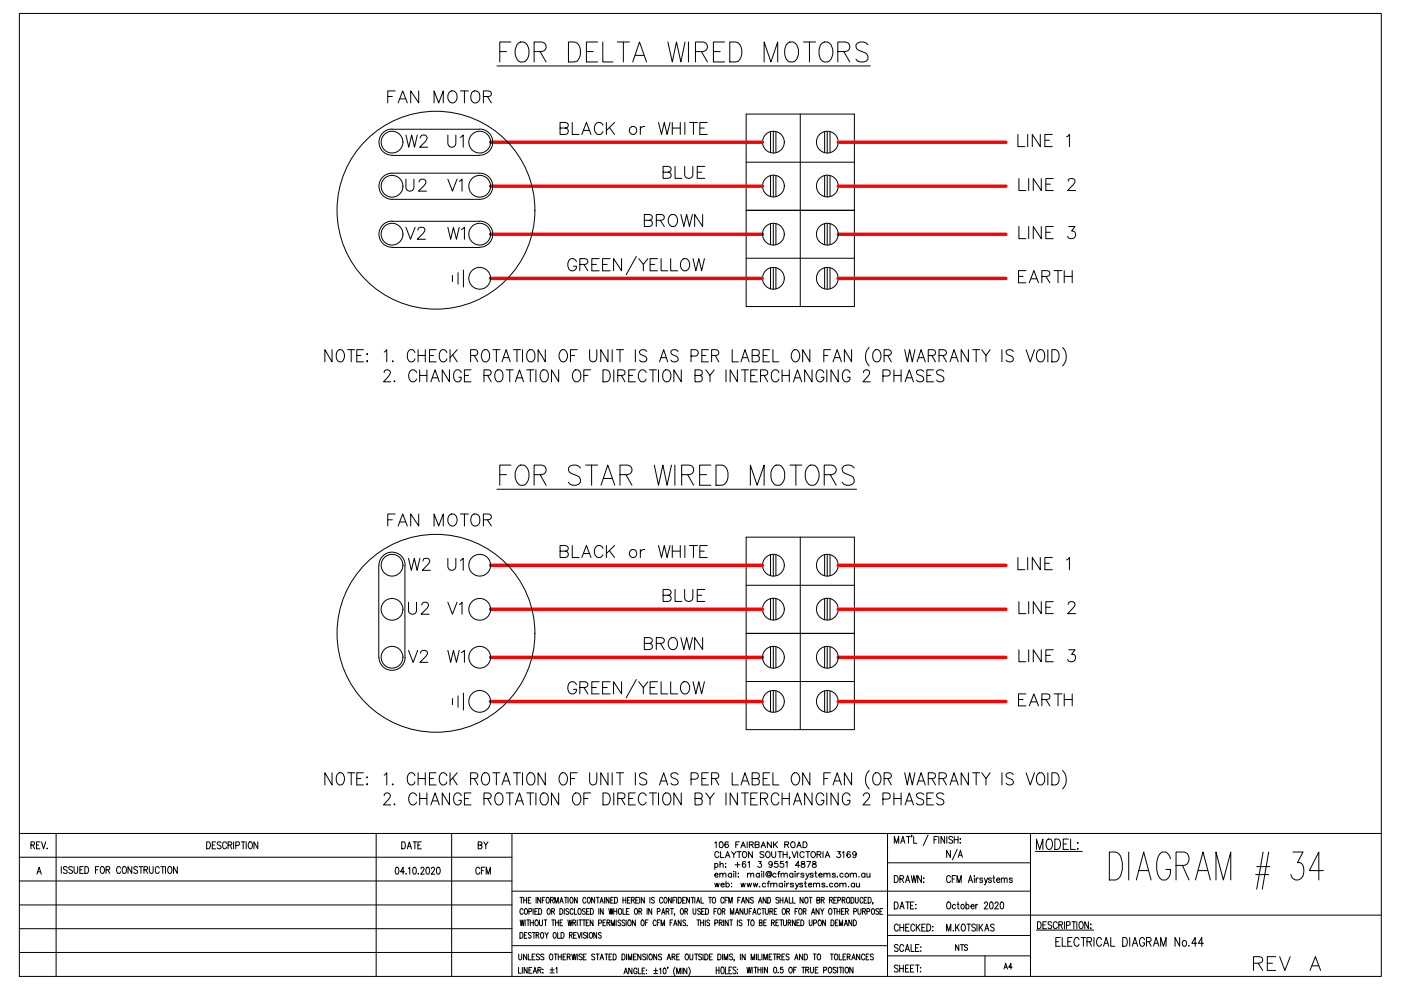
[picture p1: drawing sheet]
<svg xmlns="http://www.w3.org/2000/svg" width="297mm" height="210mm" viewBox="0 0 297 210" stroke-linecap="round" stroke-linejoin="round" font-family="sans-serif">
<defs><g id="words">
<text font-size="8.8" x="104.1" y="15.2">%%uFOR DELTA WIRED MOTORS</text>
<text font-size="6.6" x="264.6" y="207.1">REV</text>
<g font-size="6.2">
<text x="139.3" y="39.2">BLUE</text>
<text x="135.5" y="49.4">BROWN</text>
<text x="81.1" y="112.9">FAN MOTOR</text>
<text x="117.5" y="119.6">BLACK or WHITE</text>
<text x="85.4" y="131.6">U2</text>
<text x="93.8" y="131.6">V1</text>
<text x="85.4" y="141.8">V2</text>
<text x="93.8" y="141.8">W1</text>
</g>
<g font-size="5.7">
<text x="81.1" y="22.9">FAN MOTOR</text>
<text x="117.5" y="29.6">BLACK or WHITE</text>
<text x="84.7" y="32.5">W2</text>
<text x="93.8" y="32.5">U1</text>
<text x="84.7" y="41.6">U2</text>
<text x="93.8" y="41.6">V1</text>
<text x="214.8" y="41.6">LINE 2</text>
<text x="84.7" y="51.9">V2</text>
<text x="93.8" y="51.9">W1</text>
<text x="214.8" y="51.9">LINE 3</text>
<text x="214.8" y="61">EARTH</text>
<text x="80.1" y="82.2">2. CHANGE ROTATION OF DIRECTION BY INTERCHANGING 2 PHASES</text>
<text x="85.4" y="122.1">W2</text>
<text x="93.8" y="122.1">U1</text>
<text x="214.5" y="122.1">LINE 1</text>
<text x="139.3" y="128.8">BLUE</text>
<text x="214.8" y="131.2">LINE 2</text>
<text x="135.5" y="139">BROWN</text>
<text x="214.8" y="141.5">LINE 3</text>
<text x="214.8" y="151">EARTH</text>
<text x="80.1" y="171.8">2. CHANGE ROTATION OF DIRECTION BY INTERCHANGING 2 PHASES</text>
</g>
<text font-size="4.9" x="100.2" y="181.3">BY</text>
<text font-size="4.4" x="99.5" y="186.6">CFM</text>
<text font-size="4" x="211.7" y="206.7">A4</text>
</g></defs>
<g fill="none" stroke="#000" stroke-width=".21">
<path d="M105.4 14h79.1M83.1 32.9h18.6M83.1 27.4h18.6M83.1 27.4a2.77 2.77 0 0 0-2.8 2.7 2.77 2.77 0 0 0 2.8 2.8M101.7 36.7h-18.6a2.77 2.77 0 0 0-2.8 2.8 2.77 2.77 0 0 0 2.8 2.8h18.6M101.7 27.4a2.77 2.77 0 0 1 2.8 2.7 2.77 2.77 0 0 1-2.8 2.8M101.7 36.7a2.77 2.77 0 0 1 2.8 2.8 2.77 2.77 0 0 1-2.8 2.8M158.2 24.2h22.9v40.8h-22.9zM158.2 34.4h22.9M163.4 27.9v4.5M163.4 37.3v4.4M164 27.9v4.5"/>
<path d="M164 37.2v4.6M164.5 27.9v4.5M164.5 37.3v4.4M169.7 24.2v40.8M174.8 27.9v4.5M174.8 37.3v4.4M175.4 27.9v4.5M175.4 37.2v4.6M176 27.9v4.5M176 37.3v4.4M215.8 28.5v2.6h1.5M217.9 28.5v2.6"/>
<path d="M220.6 28.5v2.6l-1.7-2.6v2.6M221.5 29.7h1M223.1 28.5h-1.6v2.6h1.6M226.1 29l.6-.5v2.6M83.1 52.5h18.6M83.1 46.9h18.6M83.1 46.9a2.77 2.77 0 0 0-2.8 2.7 2.77 2.77 0 0 0 2.8 2.8M95.9 58.4v1.3M97.1 57.8v2.5M98.3 57.2v3.6M101.7 46.9a2.77 2.77 0 0 1 2.8 2.7 2.77 2.77 0 0 1-2.8 2.8M122.2 55.5a.93 .93 0 0 0-1-.7 .93 .93 0 0 0-.8 1 1.11 1.11 0 0 0 .2 1.2 1.11 1.11 0 0 0 1.2 .3l.4-.5v-.4h-.6"/>
<path d="M122.9 56.1h1.1a.61 .61 0 0 0 .5-1l-.5-.3h-1.1v2.6M123.8 56.1l.8 1.3M125.5 56.1h.9M127 54.8h-1.5v2.6h1.5M127.8 56.1h.9M129.4 54.8h-1.6v2.6h1.6M131.8 54.8v2.6l-1.7-2.6v2.6M134.9 54.4l-2.1 3.9M135.4 54.8l1 1.3 1-1.3M136.4 56.1v1.3M137.8 56.1h1M139.4 54.8h-1.6v2.6h1.6"/>
<path d="M140.2 54.8v2.6h1.4M142.2 54.8v2.6h1.5M144.5 55.2l.5-.4a1.33 1.33 0 0 1 1.2 .8 1.33 1.33 0 0 1-.2 1.4l-.5 .4a1.33 1.33 0 0 1-1.2-.8 1.33 1.33 0 0 1 .2-1.4zM146.9 54.8l.6 2.6 .7-2.6 .6 2.6 .6-2.6M158.2 44.6h22.9M158.2 54.8h22.9M163.4 47.4v4.5M163.4 56.8v4.4M164 47.4v4.6M164 56.7v4.6M164.5 47.4v4.5M164.5 56.8v4.4"/>
<path d="M174.8 47.4v4.5M174.8 56.8v4.4M175.4 47.4v4.6M175.4 56.7v4.6M176 47.4v4.5M176 56.8v4.4M70.4 74.1v2.6l-1.5-2.6v2.6M71.7 74.3l.7-.2a1.58 1.58 0 0 1 0 2.6 1.24 1.24 0 0 1-1-1.9zM73.7 74.1h1.5M74.5 74.1v2.6M75.6 75.4h.9M77 74.1h-1.4v2.6h1.4"/>
<path d="M77.7 75.1l.2-.1v.1v.1zM77.7 76.6l.2-.1v.1v.1zM81.4 74.6l.6-.5v2.6M88 74.8a.82 .82 0 0 0-1-.7 .82 .82 0 0 0-.6 1 1.16 1.16 0 0 0 1 1.6l.3-.1 .3-.5M88.6 75.4h1.6M88.6 74.1v2.6M90.2 74.1v2.6M91.1 75.4h.8M92.5 74.1h-1.4v2.6M94.7 74.8a.82 .82 0 0 0-.9-.7 .82 .82 0 0 0-.7 1 1.16 1.16 0 0 0 1.1 1.6l.5-.6M95.4 74.1v2.6M96 75.2l.9 1.5"/>
<path d="M96.9 74.1l-1.5 1.7M99.8 75.4h1a.62 .62 0 0 0 .5-.6 .62 .62 0 0 0-.5-.7h-1v2.6M100.5 75.4l.8 1.3M102.5 74.3l.2-.2a1.24 1.24 0 0 1 1 2 .8 .8 0 0 1-1.2 .5l-.2-.3a1.76 1.76 0 0 1 .2-2zM104.5 74.1h1.5M105.2 74.1v2.6M106.4 76.7l.9-2.6 .9 2.6M108.8 74.1h1.6M109.6 74.1v2.6M110.8 74.1v2.6M112.1 74.3l.2-.2a1.24 1.24 0 0 1 1 2 .8 .8 0 0 1-1.2 .5 1.72 1.72 0 0 1 0-2.3zM115.6 74.1v2.6l-1.5-2.6v2.6"/>
<path d="M119 74.3l.2-.2a1.24 1.24 0 0 1 1 2 .77 .77 0 0 1-.8 .7 .77 .77 0 0 1-.7-.7 1.57 1.57 0 0 1 .3-1.8zM120.9 75.4h.9M122.4 74.1h-1.5v2.6M125 74.1v1.9a.76 .76 0 0 0 .8 .7 .76 .76 0 0 0 .7-.7v-1.9M128.9 74.1v2.6l-1.5-2.6v2.6M129.8 74.1v2.6M130.7 74.1h1.5M131.4 74.1v2.6M134.7 74.1v2.6M137.1 74.5a.82 .82 0 0 0-.8-.4 .82 .82 0 0 0-.7 .7l.2 .3 .9 .4a.66 .66 0 0 1 .2 1.1 .96 .96 0 0 1-1.3-.3M139.8 76.7l.9-2.6 .9 2.6M143.8 74.5a.82 .82 0 0 0-.9-.4 .82 .82 0 0 0-.7 .7l.3 .3 .8 .4a.63 .63 0 0 1 .5 .7 .63 .63 0 0 1-.6 .5l-.7-.1-.3-.3"/>
<path d="M146.5 75.5h1a.69 .69 0 0 0 .6-.7 .69 .69 0 0 0-.6-.7h-1v2.6M148.8 75.4h.8M150.2 74.1h-1.4v2.6M150.9 75.4h.9a.62 .62 0 0 0 .6-.6 .62 .62 0 0 0-.6-.7h-.9v2.6M151.6 75.4l.8 1.3M155.2 74.1v2.6h1.3M157.1 76.7l.8-2.6 .9 2.6M159.5 75.4h1a.62 .62 0 0 0 .5-.6 .62 .62 0 0 0-.5-.7h-1v2.6l1.3-.1a.71 .71 0 0 0-.3-1.2M161.8 75.4h.8M163.2 74.1h-1.4v2.6M163.9 74.1v2.6h1.2M168.2 74.3l.2-.2a1.24 1.24 0 0 1 1 2 .77 .77 0 0 1-.7 .7 .77 .77 0 0 1-.8-.7 1.57 1.57 0 0 1 .3-1.8z"/>
<path d="M171.7 74.1v2.6l-1.5-2.6v2.6M174.7 75.4h.8M176.1 74.1h-1.4v2.6M176.6 76.7l.9-2.6 .9 2.6M180.6 74.1v2.6l-1.6-2.6v2.6M184.3 73.7a2.84 2.84 0 0 0 0 3.9M185.5 74.3l.6-.2a1.58 1.58 0 0 1 0 2.6 1.24 1.24 0 0 1-1-1.9zM187.5 75.4h.9a.62 .62 0 0 0 .6-.6 .62 .62 0 0 0-.6-.7h-.9v2.6M188.2 75.4l.8 1.3M191.8 74.1l.6 2.6 .5-2.6 .5 2.6 .6-2.6M194.4 76.7l.9-2.6 .9 2.6M196.8 75.4h1a.62 .62 0 0 0 .5-.6 .62 .62 0 0 0-.5-.7h-1v2.6"/>
<path d="M197.6 75.4l.7 1.3M199.1 75.4h1a.62 .62 0 0 0 .6-.6 .62 .62 0 0 0-.6-.7h-1v2.6M199.9 75.4l.8 1.3M201.4 76.7l.9-2.6 .9 2.6M205.3 74.1v2.6l-1.5-2.6v2.6M206.2 74.1h1.5M207 74.1v2.6M208.2 74.1l.8 1.3 .9-1.3M209 75.4v1.3M212.4 74.1v2.6M214.8 74.5a.82 .82 0 0 0-.8-.4 .82 .82 0 0 0-.7 .7l.2 .3 .9 .4a.66 .66 0 0 1 .2 1.1 .96 .96 0 0 1-1.3-.3M217.6 74.1l.8 2.6 .9-2.6"/>
<path d="M220.2 74.3l.2-.2a1.24 1.24 0 0 1 1 2 .8 .8 0 0 1-1.2 .5 1.72 1.72 0 0 1 0-2.3zM222.2 74.1v2.6M223 74.1a1.36 1.36 0 0 1 1.5 .7 1.36 1.36 0 0 1-.2 1.5l-.5 .4h-.8zM225.3 73.7a2.84 2.84 0 0 1 0 3.9M108.3 98.6h-2.3v4.3M109.9 98.8l.4-.2a1.54 1.54 0 0 1 1.8 1.6 2.42 2.42 0 0 1-1.1 2.7 1.3 1.3 0 0 1-1.6-1 2.72 2.72 0 0 1 .5-3.1zM123.1 99.2a1.54 1.54 0 0 0-2.6 0 1.01 1.01 0 0 0 .7 1.2l1.1 .5a1.04 1.04 0 0 1 .8 1.1 1.04 1.04 0 0 1-1 .9h-.7l-.5-.2-.4-.5M124.2 98.6h2.5M125.4 98.6v4.3M138.7 98.6l.9 4.3 .9-4.3 .9 4.3 1-4.3M143.1 98.6v4.3M150.7 98.6h-2.4v4.3h2.4"/>
<path d="M151.8 98.6h1.3a2.34 2.34 0 0 1 1.1 3.3l-.6 .8-.5 .2h-1.3zM164.2 98.8l.3-.2a1.54 1.54 0 0 1 1.9 1.6 2.42 2.42 0 0 1-1.1 2.7 1.55 1.55 0 0 1-1.9-1.7 2.65 2.65 0 0 1 .8-2.4zM167.5 98.6h2.5M168.7 98.6v4.3M171.4 98.8l.4-.2a1.3 1.3 0 0 1 1.6 1 2.57 2.57 0 0 1-.8 3.3 1.55 1.55 0 0 1-1.9-1.7 2.65 2.65 0 0 1 .7-2.4zM181.1 99.2a1.54 1.54 0 0 0-2.5 0 1.01 1.01 0 0 0 .7 1.2l1.1 .5a1.04 1.04 0 0 1 .7 1.1 1.04 1.04 0 0 1-.9 .9h-.7l-.6-.2-.3-.5M80.3 119.9v19.5M80.3 119.8a2.77 2.77 0 0 1 2.8-2.7 2.77 2.77 0 0 1 2.8 2.7M85.9 119.9v19.5M105.4 103.7h76.2M106 100.6h1.4M113.2 100.6h1.7a1.02 1.02 0 0 0 .9-1 1.02 1.02 0 0 0-.9-1h-1.7v4.3"/>
<path d="M114.5 100.6l1.3 2.3M127.4 102.9l1.5-4.3 1.4 4.3M128 101.4h1.8M131.4 100.6h1.7a1.02 1.02 0 0 0 .9-1 1.02 1.02 0 0 0-.9-1h-1.7v4.3M132.7 100.6l1.3 2.3M144.5 100.6h1.7a1.02 1.02 0 0 0 .9-1 1.02 1.02 0 0 0-.9-1h-1.7v4.3M145.8 100.6l1.3 2.3M148.3 100.6h1.5M158.2 113.9h22.9v40.8h-22.9zM159.1 102.9v-4.3l1.4 4.3 1.5-4.3v4.3M163.4 117.6v4.5M164 117.6v4.5"/>
<path d="M164.5 117.6v4.5M169.7 113.9v40.8M174.8 100.6h1.6a1.02 1.02 0 0 0 .9-1 1.02 1.02 0 0 0-.9-1h-1.6v4.3M174.8 117.6v4.5M175.4 117.6v4.5M176 117.6v4.5M176 100.6l1.3 2.3M80.3 139.4a2.77 2.77 0 0 0 2.8 2.7 2.77 2.77 0 0 0 2.8-2.7M158.2 124.1h22.9M158.2 134.3h22.9M163.4 127v4.4M163.4 137.1v4.5"/>
<path d="M164 126.9v4.6M164 137.1v4.6M164.5 127v4.4M164.5 137.1v4.5M174.8 127v4.4M174.8 137.1v4.5M175.4 126.9v4.6M175.4 137.1v4.6M176 127v4.4M176 137.1v4.5M95.9 148.1v1.3M97.1 147.5v2.5"/>
<path d="M98.3 147v3.6M122.2 145.2a.93 .93 0 0 0-1-.7 .93 .93 0 0 0-.8 1 1.11 1.11 0 0 0 .2 1.2 1.11 1.11 0 0 0 1.2 .3l.4-.5v-.4h-.6M122.9 145.8h1.1a.61 .61 0 0 0 .5-1l-.5-.3h-1.1v2.6M123.8 145.8l.8 1.3M125.5 145.8h.9M127 144.5h-1.5v2.6h1.5M127.8 145.8h.9M129.4 144.5h-1.6v2.6h1.6M131.8 144.5v2.6l-1.7-2.6v2.6M134.9 144.1l-2.1 3.9M135.4 144.5l1 1.3 1-1.3M136.4 145.8v1.3"/>
<path d="M137.8 145.8h1M139.4 144.5h-1.6v2.6h1.6M140.2 144.5v2.6h1.4M142.2 144.5v2.6h1.5M144.5 144.9l.5-.4a1.33 1.33 0 0 1 1.2 .8 1.33 1.33 0 0 1-.2 1.4l-.5 .4a1.33 1.33 0 0 1-1.2-.8 1.33 1.33 0 0 1 .2-1.4zM146.9 144.5l.6 2.6 .7-2.6 .6 2.6 .6-2.6M158.2 144.5h22.9M163.4 146.5v4.4M164 146.4v4.6M164.5 146.5v4.4M174.8 146.5v4.4M175.4 146.4v4.6"/>
<path d="M176 146.5v4.4M70.4 163.8v2.6l-1.5-2.6v2.6M71.7 164l.7-.2a1.58 1.58 0 0 1 0 2.6 1.24 1.24 0 0 1-1-1.9zM73.7 163.8h1.5M74.5 163.8v2.6M75.6 165.1h.9M77 163.8h-1.4v2.6h1.4M77.7 164.8h.2v.1zM77.9 166.2v.2l-.2-.1zM81.4 164.4l.6-.6v2.6M88 164.5a.82 .82 0 0 0-1-.7 .82 .82 0 0 0-.6 1 1.16 1.16 0 0 0 1 1.6l.3-.1 .3-.5M88.6 163.8v2.6"/>
<path d="M88.6 165.1h1.6M90.2 163.8v2.6M91.1 165.1h.8M92.5 163.8h-1.4v2.6M94.7 164.5a.82 .82 0 0 0-.9-.7 .82 .82 0 0 0-.7 1 1.16 1.16 0 0 0 1.1 1.6l.5-.6M95.4 163.8v2.6M96 164.9l.9 1.5M96.9 163.8l-1.5 1.8M99.8 165.1h1a.62 .62 0 0 0 .5-.6 .62 .62 0 0 0-.5-.7h-1v2.6M100.5 165.1l.8 1.3M102.5 164l.2-.2a1.24 1.24 0 0 1 1 2 .8 .8 0 0 1-1.2 .5l-.2-.3a1.76 1.76 0 0 1 .2-2zM104.5 163.8h1.5"/>
<path d="M105.2 163.8v2.6M106.4 166.4l.9-2.6 .9 2.6M108.8 163.8h1.6M109.6 163.8v2.6M110.8 163.8v2.6M112.1 164l.2-.2a1.24 1.24 0 0 1 1 2 .8 .8 0 0 1-1.2 .5 1.72 1.72 0 0 1 0-2.3zM115.6 163.8v2.6l-1.5-2.6v2.6M119 164l.2-.2a1.24 1.24 0 0 1 1 2 .77 .77 0 0 1-.8 .7 .77 .77 0 0 1-.7-.7 1.57 1.57 0 0 1 .3-1.8zM120.9 165.1h.9M122.4 163.8h-1.5v2.6M125 163.8v1.9a.76 .76 0 0 0 .8 .7 .76 .76 0 0 0 .7-.7v-1.9M128.9 163.8v2.6l-1.5-2.6v2.6"/>
<path d="M129.8 163.8v2.6M130.7 163.8h1.5M131.4 163.8v2.6M134.7 163.8v2.6M137.1 164.2a.82 .82 0 0 0-.8-.4 .82 .82 0 0 0-.7 .7l.1 .2 1 .5a.66 .66 0 0 1 .2 1.1 .96 .96 0 0 1-1.3-.3M139.8 166.4l.9-2.6 .9 2.6M143.8 164.2a.82 .82 0 0 0-.9-.4 .82 .82 0 0 0-.7 .7l.3 .3 .8 .4a.63 .63 0 0 1 .5 .7 .63 .63 0 0 1-.6 .5l-.7-.1-.3-.3M146.5 165.2h1a.68 .68 0 0 0 .6-.7 .68 .68 0 0 0-.6-.7h-1v2.6M148.8 165.1h.8M150.2 163.8h-1.4v2.6M150.9 165.1h.9a.62 .62 0 0 0 .6-.6 .62 .62 0 0 0-.6-.7h-.9v2.6M151.6 165.1l.8 1.3"/>
<path d="M155.2 163.8v2.6h1.3M157.1 166.4l.8-2.6 .9 2.6M159.5 165.1h1a.62 .62 0 0 0 .5-.6 .62 .62 0 0 0-.5-.7h-1v2.6h1a.7 .7 0 0 0 .5-.7 .7 .7 0 0 0-.5-.6M161.8 165.1h.8M163.2 163.8h-1.4v2.6M163.9 163.8v2.6h1.2M168.2 164l.2-.2a1.24 1.24 0 0 1 1 2 .77 .77 0 0 1-.7 .7 .77 .77 0 0 1-.8-.7 1.57 1.57 0 0 1 .3-1.8zM171.7 163.8v2.6l-1.5-2.6v2.6M174.7 165.1h.8M176.1 163.8h-1.4v2.6M176.6 166.4l.9-2.6 .9 2.6M180.6 163.8v2.6l-1.6-2.6v2.6"/>
<path d="M184.3 163.4a2.84 2.84 0 0 0 0 3.9M185.5 164l.6-.2a1.58 1.58 0 0 1 0 2.6 1.24 1.24 0 0 1-1-1.9zM187.5 165.1h.9a.62 .62 0 0 0 .6-.6 .62 .62 0 0 0-.6-.7h-.9v2.6M188.2 165.1l.8 1.3M191.8 163.8l.6 2.6 .5-2.6 .5 2.6 .6-2.6M194.4 166.4l.9-2.6 .9 2.6M196.8 165.1h1a.62 .62 0 0 0 .5-.6 .62 .62 0 0 0-.5-.7h-1v2.6M197.6 165.1l.7 1.3M199.1 165.1h1a.62 .62 0 0 0 .6-.6 .62 .62 0 0 0-.6-.7h-1v2.6M199.9 165.1l.8 1.3M201.4 166.4l.9-2.6 .9 2.6M205.3 163.8v2.6l-1.5-2.6v2.6"/>
<path d="M206.2 163.8h1.5M207 163.8v2.6M208.2 163.8l.8 1.3 .9-1.3M209 165.1v1.3M212.4 163.8v2.6M214.8 164.2a.82 .82 0 0 0-.8-.4 .82 .82 0 0 0-.7 .7l.1 .2 1 .5a.66 .66 0 0 1 .2 1.1 .96 .96 0 0 1-1.3-.3M217.6 163.8l.8 2.6 .9-2.6M220.2 164l.2-.2a1.24 1.24 0 0 1 1 2 .8 .8 0 0 1-1.2 .5 1.72 1.72 0 0 1 0-2.3zM222.2 163.8v2.6M223 163.8a1.36 1.36 0 0 1 1.5 .7 1.36 1.36 0 0 1-.2 1.5l-.5 .4h-.8zM225.3 163.4a2.84 2.84 0 0 1 0 3.9"/>
<circle cx="83.1" cy="39.5" r="2.31"/>
<circle cx="83.1" cy="30.1" r="2.31"/>
<circle cx="101.7" cy="30.1" r="2.31"/>
<circle cx="101.7" cy="39.5" r="2.31"/>
<circle cx="164" cy="30.1" r="2.31"/>
<circle cx="164" cy="39.4" r="2.31"/>
<circle cx="175.4" cy="39.4" r="2.31"/>
<circle cx="175.4" cy="30.1" r="2.31"/>
<circle cx="83.1" cy="49.6" r="2.31"/>
<circle cx="92.4" cy="44.6" r="21"/>
<circle cx="101.7" cy="49.6" r="2.31"/>
<circle cx="101.7" cy="59" r="2.31"/>
<circle cx="164" cy="59" r="2.31"/>
<circle cx="164" cy="49.6" r="2.31"/>
<circle cx="175.4" cy="49.6" r="2.31"/>
<circle cx="175.4" cy="59" r="2.31"/>
<circle cx="83.1" cy="119.8" r="2.31"/>
<circle cx="101.7" cy="119.8" r="2.31"/>
<circle cx="164" cy="119.8" r="2.31"/>
<circle cx="175.4" cy="119.8" r="2.31"/>
<circle cx="83.1" cy="129.2" r="2.31"/>
<circle cx="83.1" cy="139.4" r="2.31"/>
<circle cx="92.4" cy="134.3" r="21"/>
<circle cx="101.7" cy="139.4" r="2.31"/>
<circle cx="101.7" cy="129.2" r="2.31"/>
<circle cx="164" cy="129.2" r="2.31"/>
<circle cx="164" cy="139.4" r="2.31"/>
<circle cx="175.4" cy="139.4" r="2.31"/>
<circle cx="175.4" cy="129.2" r="2.31"/>
<circle cx="101.7" cy="148.7" r="2.31"/>
<circle cx="164" cy="148.7" r="2.31"/>
<circle cx="175.4" cy="148.7" r="2.31"/>
</g>
<g fill="none" stroke="#f00" stroke-width=".72">
<path d="M104 30.2h57.7M104 39.5h57.7M177.7 30.2h35.6M177.7 39.5h35.6M104 59h57.6M104 49.7h57.7M177.7 59h35.6M177.7 49.7h35.6M104 119.9h57.7M177.7 119.9h35.6M104 129.2h57.7M104 139.4h57.7"/>
<path d="M177.7 129.2h35.6M177.7 139.4h35.6M104 148.7h57.6M177.7 148.7h35.6"/>
</g>
<g fill="none" stroke="#000" stroke-width=".21">
<path d="M4.1 2.9h288.8v204.1h-288.8zM4.1 176.7h288.8M6.6 179.2l.6-.1v-.6h-.6v1.5M6.9 179.2l.4 .8M7.7 179.2h.5M8.5 178.5h-.8v1.5h.8M8.8 178.5l.4 1.5 .5-1.5M10 179.8l-.1 .1h.1M11.9 176.7v30.3M43.8 178.5a.75 .75 0 0 1 .8 .7 .75 .75 0 0 1-.8 .8zM45 179.2h.5M45.7 178.5h-.7v1.5h.7"/>
<path d="M46.9 178.7l-.3-.2h-.4l-.1 .2 .1 .3 .4 .3a.4 .4 0 0 1 .2 .6 .4 .4 0 0 1-.6 0l-.1-.1M48 178.8a.44 .44 0 0 0-.5-.3 .44 .44 0 0 0-.3 .5v.4a.44 .44 0 0 0 .3 .6 .44 .44 0 0 0 .5-.4M48.3 179.2l.7-.1 .1-.5-.8-.1v1.5M48.8 179.2l.3 .8M49.5 178.5v1.5M50 179.3l.7-.2v-.6h-.7v1.5M51.2 178.5h.7M51.6 178.5v1.5M52.2 178.5v1.5M52.9 178.5h.1a.79 .79 0 0 1 .6 .6 .79 .79 0 0 1-.3 .8l-.1 .1a.85 .85 0 0 1-.3-1.5zM54.7 178.5v1.5l-.9-1.5v1.5M79.8 176.7v30.3"/>
<path d="M85.2 178.5a.78 .78 0 0 1 .8 .5 .78 .78 0 0 1-.3 .9l-.5 .1zM86.4 180l.4-1.5 .4 1.5M86.5 179.5h.6M87.6 178.5h.7M88 178.5v1.5M88.6 179.2h.4M89.3 178.5h-.7v1.5h.7M95.8 176.7v30.3M108.5 176.7v30.3M151.6 178.7l.2-.2v1.2M152.7 178.5a.61 .61 0 0 1 .7 .5 .61 .61 0 0 1-.4 .7l-.5-.2v-.5zM154.4 178.7l-.1-.2a.61 .61 0 0 0-.7 .5 .61 .61 0 0 0 .5 .7 .39 .39 0 0 0 .3-.4 .39 .39 0 0 0-.3-.4 .39 .39 0 0 0-.4 .4"/>
<path d="M156 179.1h.5M156.8 178.5h-.8v1.2M157.1 179.7l.5-1.2 .4 1.2M157.3 179.3h.6M158.4 178.5v1.2M158.9 179.1l.7-.1 .1-.3-.1-.2h-.7v1.2M159.3 179.1l.4 .6M160.1 179.1l.8-.1v-.4l-.8-.1v1.2l.8-.1 .1-.3-.3-.2M161.4 179.7l.4-1.2 .5 1.2M161.5 179.3h.6M163.5 178.5v1.2l-.8-1.2v1.2M164 178.5v1.2"/>
<path d="M164.3 179l.5 .7M164.8 178.5l-.8 .8M166.4 179.1l.8-.1v-.4l-.8-.1v1.2M166.8 179.1l.4 .6M167.9 178.5a.59 .59 0 0 1 .7 .6 .59 .59 0 0 1-.7 .6l-.3-.4zM169 179.7l.4-1.2 .5 1.2M169.1 179.3h.6M170.3 178.5h.4a.65 .65 0 0 1 .4 .6 .65 .65 0 0 1-.4 .6h-.4zM188.2 176.7v30.3M189.6 178.8v-1.5l.5 1.5 .4-1.5v1.5M191 178.8l.4-1.5 .5 1.5M191.1 178.3h.6"/>
<path d="M192.2 177.3h.8M192.6 177.3v1.5M193.3 177.1h-.1h.1l-.1 .4M193.7 177.3v1.5h.7M196.8 177.1l-1.1 2.2M198 178h.5M198.8 177.3h-.8v1.5M199.1 177.3v1.5M200.3 177.3v1.5l-.8-1.5v1.5M200.7 177.3v1.5M202 177.6l-.3-.3-.4 .1-.1 .2 .1 .3 .6 .3-.1 .5h-.5l-.1-.1M202.3 178h.8"/>
<path d="M202.3 177.3v1.5M203.1 177.3v1.5M203.6 177.8v.2zM203.6 178.7v.1zM218.5 176.7v30.3M222.1 178l.2-.1a.95 .95 0 0 1 .8 1.4v.2a.59 .59 0 0 1-.6 .6 .59 .59 0 0 1-.6-.6l-.1-.8zM223.6 177.9h.6a1.29 1.29 0 0 1 0 2.2h-.6zM225.4 179h.7M226.5 177.9h-1.1v2.2h1.1M227 177.9v2.2h1M228.4 180h.2l-.1 .1zM228.5 178.6v.2z"/>
<path d="M4.1 196.9h104.4M4.1 186.8h104.4M4.1 191.9h104.4M4.1 181.8h104.4M7.8 185.3l.5-1.4 .5 1.4M8 184.8h.6M13 183.7v1.5M14.2 184l-.2-.3-.5 .1v.2v.3l.6 .2v.6h-.6v-.1M15.4 184l-.3-.3-.4 .1-.1 .2 .1 .3 .7 .5-.2 .3h-.5l-.1-.1M15.7 183.7v1.3l.3 .2 .4-.2 .1-1.3M16.9 184.4h.5M17.7 183.7h-.8v1.5h.8"/>
<path d="M18 183.7a.73 .73 0 0 1 .8 .8 .73 .73 0 0 1-.8 .7zM20.2 184.4h.5M21 183.7h-.8v1.5M21.5 183.8a.68 .68 0 0 1 .7 .4 .68 .68 0 0 1-.2 .8l-.1 .1a.68 .68 0 0 1-.7-.4 .68 .68 0 0 1 .2-.7zM22.5 184.4l.7-.1 .1-.2-.1-.3-.7-.1v1.5M22.9 184.4l.4 .8M25.6 184.1a.44 .44 0 0 0-.6-.4 .44 .44 0 0 0-.3 .6v.3a.44 .44 0 0 0 .3 .6 .44 .44 0 0 0 .6-.4M26.1 183.8l.1-.1a.79 .79 0 0 1 .7 .6 .79 .79 0 0 1-.3 .8 .68 .68 0 0 1-.7-.4 .68 .68 0 0 1 .1-.7zM27.9 183.7v1.5l-.8-1.5v1.5M29.2 184l-.3-.3-.4 .1-.1 .3 .7 .5 .1 .4-.3 .2-.4-.1-.1-.1M29.5 183.7h.8M29.9 183.7v1.5"/>
<path d="M30.5 184.4l.7-.1v-.5l-.7-.1v1.5M30.9 184.4l.4 .8M31.7 183.7v1.1l.3 .4 .4-.2 .1-1.3M33.8 184.1a.44 .44 0 0 0-.6-.4 .44 .44 0 0 0-.3 .6v.3a.44 .44 0 0 0 .3 .6 .44 .44 0 0 0 .6-.4M34.1 183.7h.8M34.5 183.7v1.5M35.1 183.7v1.5M35.8 183.8l.1-.1a.79 .79 0 0 1 .6 .6 .79 .79 0 0 1-.3 .8 .68 .68 0 0 1-.7-.4 .68 .68 0 0 1 .2-.7zM37.6 183.7v1.5l-.8-1.5v1.5M83.9 184h.5l.2 .5-.1 .6-.3 .2h-.3l-.1-.6zM85.8 184.8h-.9l.6-.9v1.4M86.1 185.2l-.1 .1h.1"/>
<path d="M86.6 184.2l.3-.3v1.4M87.7 184l.1-.1a.85 .85 0 0 1 0 1.4 1.08 1.08 0 0 1-.1-1.3zM88.7 185.2l-.1 .1h.1M89.2 184.2l.1-.2 .4-.1 .2 .4-.7 1h.8M90.5 184h.4l.2 .5-.2 .8h-.3a1.08 1.08 0 0 1-.1-1.3zM91.5 184.2v-.2l.4-.1 .3 .4-.8 1h.8M92.7 184h.5l.1 .5-.1 .8h-.3a1.08 1.08 0 0 1-.2-1.3zM108.5 188.9h110M110.2 197.7a.64 .64 0 0 1 .7 .4 .64 .64 0 0 1-.2 .8h-.5zM110.2 190.3h.7M110.3 195l.2 1.3 .2-1.3 .2 1.3 .2-1.3M110.5 190.3v1.2"/>
<path d="M110.9 192.9a.35 .35 0 0 0-.4-.3 .35 .35 0 0 0-.3 .5v.3a.35 .35 0 0 0 .3 .5 .35 .35 0 0 0 .4-.3M111 190.3v1.2M111 190.9h.6M111.2 198.3h.3M111.3 192.8l.1-.2a.65 .65 0 0 1 .5 .6 .65 .65 0 0 1-.5 .7l-.2-.5zM111.3 195v1.3M111.6 190.3v1.2M111.7 195h.6M111.7 197.7h-.5v1.2h.5M112 195v1.3M112 190.9h.4M112.1 193.3l.5-.1 .1-.4-.6-.2v1.3"/>
<path d="M112.4 195v1.3M112.4 195.6h.7M112.6 190.3h-.6v1.2h.6M112.6 197.9l-.2-.2-.4 .2 .1 .3 .3 .1a.31 .31 0 0 1 .1 .6 .31 .31 0 0 1-.5-.2M112.9 197.7h.6M113 192.6v1.3M113.1 195v1.3M113.2 197.7v1.2M113.4 193.2h.3M113.6 195.1l.1-.1a.63 .63 0 0 1 .4 .7 .63 .63 0 0 1-.4 .6 .85 .85 0 0 1-.1-1.2zM113.7 198.3l.5-.1v-.4l-.5-.1v1.2M113.7 190.3v1.2"/>
<path d="M114 192.6h-.6v1.3h.6M114 198.3l.3 .6M114.2 192.6a.62 .62 0 0 1 .7 .6 .62 .62 0 0 1-.7 .7zM114.4 195v.9l.2 .4 .4-.2v-1.1M114.6 190.3v1.2l-.6-1.2v1.2M114.8 197.8a.6 .6 0 0 1 .5 .4 .6 .6 0 0 1-.2 .7h-.1a.7 .7 0 0 1-.2-1.1zM115 190.9h.3M115.4 195h.6M115.5 190.3h-.5v1.2M115.5 197.7l.4 .6 .3-.6M115.7 195v1.3M115.9 198.3v.6"/>
<path d="M116 190.3a.65 .65 0 0 1 .5 .6 .65 .65 0 0 1-.5 .6 .89 .89 0 0 1 0-1.2zM116.1 192.8l.1-.2a.65 .65 0 0 1 .5 .6 .65 .65 0 0 1-.5 .7l-.2-.5zM116.7 190.9l.6-.1v-.5h-.6v1.2M117 193.2h.5v-.4l-.5-.2v1.3M117 195h.6M117.1 190.9l.2 .6M117.3 193.2l.3 .7M117.3 195v1.3M117.4 197.8a.6 .6 0 0 1 .6 .4 .6 .6 0 0 1-.2 .7h-.1a.7 .7 0 0 1-.3-1.1zM117.6 191.5v-1.2l.4 1.2 .4-1.2v1.2M117.8 195.6h.6M117.8 195v1.3"/>
<path d="M118.2 197.7v1.2h.5M118.4 195v1.3M118.7 191.5l.3-1.2 .4 1.2M118.7 192.6a.62 .62 0 0 1 .7 .6 .62 .62 0 0 1-.7 .7zM118.7 195.6h.4M118.8 191.1h.5M119 197.7a.64 .64 0 0 1 .6 .4 .64 .64 0 0 1-.2 .8h-.4zM119.3 195h-.6v1.3h.6M119.6 192.6v1.3M119.7 190.3h.6M120 190.3v1.2M120.4 195l.2 1.3 .2-1.3 .2 1.3 .3-1.3"/>
<path d="M120.4 190.3v1.2M120.6 192.8a.32 .32 0 0 0-.5-.1 .32 .32 0 0 0 0 .5l.3 .1a.33 .33 0 0 1 .1 .5 .33 .33 0 0 1-.5-.1M120.7 198.3l.5-.1 .1-.4-.6-.1v1.2M121 190.3h.1a.65 .65 0 0 1 .4 .6 .65 .65 0 0 1-.4 .6 .89 .89 0 0 1-.1-1.2zM121 198.3l.3 .6M121.5 195.6h.5v-.4l-.5-.2v1.3M121.5 192.9a.33 .33 0 0 0-.4-.3 .33 .33 0 0 0-.2 .5v.3a.33 .33 0 0 0 .2 .5 .33 .33 0 0 0 .4-.3M121.6 198.3h.4M121.8 195.6l.2 .7M121.8 192.6v1.3h.5M122.2 197.7h-.6v1.2h.6M122.4 190.3v1.2l-.6-1.2v1.2"/>
<path d="M122.4 195v1.3M122.5 197.7l.3 1.2 .4-1.2M122.6 192.8l.2-.2a.63 .63 0 0 1 .4 .6 .63 .63 0 0 1-.4 .7l-.3-.5zM122.7 195h.6M123 195v1.3M123.4 197.7v1.2M123.5 195h.6M123.8 195v1.3M124.1 192.8a.3 .3 0 0 0-.5-.1 .3 .3 0 0 0 .1 .5l.2 .1a.32 .32 0 0 1 .1 .5 .32 .32 0 0 1-.5-.1M124.2 190.6a.33 .33 0 0 0-.4-.3 .33 .33 0 0 0-.2 .4v.3a.33 .33 0 0 0 .2 .5 .33 .33 0 0 0 .4-.3M124.3 195.6h.3M124.3 197.9l-.2-.2-.4 .2 .1 .3 .4 .2a.33 .33 0 0 1 0 .5 .33 .33 0 0 1-.5-.2"/>
<path d="M124.4 193.2h.3M124.6 197.7v1.2M124.7 190.3h.1a.65 .65 0 0 1 .4 .6 .65 .65 0 0 1-.4 .6 .89 .89 0 0 1-.1-1.2zM124.9 195h-.6v1.3h.6M124.9 192.6h-.5v1.3h.5M125.1 197.8a.61 .61 0 0 1 .6 .4 .61 .61 0 0 1-.4 .7 .7 .7 0 0 1-.2-1.1zM125.2 192.6a.62 .62 0 0 1 .6 .6 .62 .62 0 0 1-.6 .7zM125.7 195v1.3l-.6-1.3v1.3M126.1 190.3v1.2l-.7-1.2v1.2M126.4 190.3h.6M126.5 197.7v1.2l-.6-1.2v1.2M126.7 190.3v1.2"/>
<path d="M126.9 195.7l.6-.1v-.4l-.6-.2v1.3M127 192.6v1.3M127.2 191.5l.4-1.2 .3 1.2M127.3 191.1h.5M127.5 197.9l-.2-.2-.4 .2 .1 .3 .3 .1a.31 .31 0 0 1 .1 .6 .31 .31 0 0 1-.5-.2M127.8 195.6h.4M127.9 192.6v1.3l-.6-1.3v1.3M128.2 190.3v1.2M128.4 195h-.6v1.3h.6M128.7 195.6h.5v-.4l-.5-.2v1.3M129 195.6l.3 .7M129.1 192.6l.2 1.3 .2-1.3 .3 1.3 .2-1.3"/>
<path d="M129.1 190.3v1.2l-.6-1.2v1.2M129.5 190.9h.3M129.6 196.3v-1.3l.4 1.3 .3-1.3v1.3M130 190.3h-.5v1.2h.5M130.1 193.2h.7M130.1 192.6v1.3M130.3 190.3a.67 .67 0 0 1 .7 .4 .67 .67 0 0 1-.2 .7l-.5 .1zM130.6 195v1.3M130.8 192.6v1.3M131.2 192.8l.2-.2a.63 .63 0 0 1 .4 .6 .63 .63 0 0 1-.4 .7l-.3-.5zM131.6 195.3a.3 .3 0 0 0-.5-.2 .3 .3 0 0 0 .1 .5l.3 .2a.31 .31 0 0 1 0 .5 .31 .31 0 0 1-.5-.2M132.1 192.6v1.3h.5"/>
<path d="M132.1 190.9h.6M132.1 190.3v1.2M132.5 195.3l-.2-.3-.4 .3 .1 .3 .5 .2-.1 .4-.3 .1-.2-.2M132.7 190.3v1.2M132.8 195v1.3M132.8 193.2h.4M133.1 190.9h.3M133.3 195.1v-.1a.63 .63 0 0 1 .5 .7 .63 .63 0 0 1-.5 .6 .85 .85 0 0 1 0-1.2zM133.4 192.6h-.6v1.3h.6M133.6 190.3h-.5v1.2h.5M133.9 190.9l.5-.1v-.5h-.5v1.2M134.2 190.9l.3 .6"/>
<path d="M134.6 192.8l.1-.2a.65 .65 0 0 1 .5 .6 .65 .65 0 0 1-.5 .7l-.2-.5zM134.7 195v1.3l-.6-1.3v1.3M134.8 190.9h.3M135.4 190.3h-.6v1.2h.6M135.5 193.2h.5v-.4l-.5-.2v1.3M135.6 190.3v1.2M135.8 193.2l.3 .7M136.1 195a.65 .65 0 0 1 .5 .7 .65 .65 0 0 1-.5 .6 .84 .84 0 0 1 0-1.3zM136.6 190.3v1.2l-.6-1.2v1.2M136.8 195.6h.4M137.2 192.6v1.3M137.4 195h-.6v1.3"/>
<path d="M137.8 190.3v1.2M138.2 192.6v1.3l-.7-1.3v1.3M138.7 190.4l-.2-.1-.4 .1 .1 .3 .4 .2a.32 .32 0 0 1 .1 .5 .32 .32 0 0 1-.6-.1M139.1 195.3a.33 .33 0 0 0-.4-.2 .33 .33 0 0 0-.2 .4l.1 .7 .3 .1 .2-.3M139.4 193.3l.5-.1v-.4l-.5-.2v1.3M139.4 195.6h.3M140 195h-.6v1.3M140.2 196.3v-1.3l.3 1.3 .4-1.3v1.3M140.3 193.9l.3-1.3 .4 1.3M140.4 193.5h.4M140.5 190.6a.35 .35 0 0 0-.4-.3 .35 .35 0 0 0-.3 .4v.3a.35 .35 0 0 0 .3 .5 .35 .35 0 0 0 .4-.3M140.9 190.3h.1a.65 .65 0 0 1 .5 .6 .65 .65 0 0 1-.5 .6 .89 .89 0 0 1-.1-1.2z"/>
<path d="M141.2 193.2h.6v-.4l-.6-.2v1.3M141.6 193.2l.3 .7M142.1 195.6h.3M142.2 192.6h.6M142.3 190.3v1.2l-.6-1.2v1.2M142.5 192.6v1.3M142.6 195h-.5v1.3M142.7 190.9h.3M142.8 196.3l.4-1.3 .4 1.3M143 195.9h.4M143 193.8v.3M143.3 190.3h-.6v1.2"/>
<path d="M143.5 190.3v1.2M143.8 190.3a.67 .67 0 0 1 .7 .4 .67 .67 0 0 1-.2 .7l-.5 .1zM144.3 192.8l.2-.2a.65 .65 0 0 1 .4 .6 .65 .65 0 0 1-.4 .7l-.3-.5zM144.4 195v1.3l-.6-1.3v1.3M144.7 190.9h.4M145.2 193.2h.5l.1-.4-.6-.2v1.3M145.3 190.3h-.6v1.2h.6M145.4 195.3a.3 .3 0 0 0-.5-.2 .3 .3 0 0 0 0 .5l.4 .2a.31 .31 0 0 1 0 .5 .31 .31 0 0 1-.5-.2M145.5 193.2l.3 .7M145.7 196.2h.1M146.2 190.3v1.2l-.6-1.2v1.2M146.6 190.3h.6"/>
<path d="M146.9 190.3v1.2M146.9 192.6v.9l.3 .4 .3-.2v-1.1M147.3 190.3v1.2M147.7 191.5l.3-1.2 .4 1.2M147.7 195h.7M147.8 191.1h.5M148 195v1.3M148.5 192.8a.3 .3 0 0 0-.5-.1 .3 .3 0 0 0 .1 .5l.2 .1a.32 .32 0 0 1 .1 .5 .32 .32 0 0 1-.5-.1M148.5 195.6h.6M148.5 195v1.3M148.6 190.3v1.2h.6M148.8 193.2h.3"/>
<path d="M149.1 195v1.3M149.4 192.6h-.6v1.3h.6M149.5 195v1.3M149.6 192.6a.62 .62 0 0 1 .7 .6 .62 .62 0 0 1-.7 .7zM150.2 190.3h.6M150.5 195.3a.3 .3 0 0 0-.5-.2 .3 .3 0 0 0 0 .5l.4 .2a.31 .31 0 0 1-.1 .5 .31 .31 0 0 1-.4-.2M150.5 190.3v1.2M151.2 190.3h.1a.63 .63 0 0 1 .4 .6 .63 .63 0 0 1-.4 .6 .89 .89 0 0 1-.1-1.2zM151.4 193.2h.3M151.6 195.7l.5-.1v-.4l-.5-.2v1.3M151.6 183.2a.39 .39 0 0 1 .5 0 .39 .39 0 0 1 0 .6 .39 .39 0 0 1-.5-.1M151.6 185.5h.6a.38 .38 0 0 0-.5-.3 .38 .38 0 0 0-.1 .6l.2 .2 .4-.2"/>
<path d="M151.6 187.3l.2 .8 .2-.8 .2 .8 .3-.8M151.6 183.1v1.2M151.9 192.6h-.5v1.3M152.2 192.8l.2-.2a.63 .63 0 0 1 .5 .6 .63 .63 0 0 1-.5 .7l-.3-.5zM152.4 180.9a.46 .46 0 0 0-.5-.3 .46 .46 0 0 0-.3 .4v.3a.45 .45 0 0 0 .3 .5 .45 .45 0 0 0 .5-.3M152.5 195.6h.5l.1-.2-.1-.2-.5-.2v1.3M152.6 185.4l.3-.3 .3 .1v.8M152.6 185.1v.9M152.7 183.3l.3-.2h.2l.1 .8M152.7 182.6v1.3M152.8 180.6v1.2h.7M152.8 195.6l.3 .7"/>
<path d="M152.9 187.6h.6a.39 .39 0 0 0-.4-.3 .39 .39 0 0 0-.3 .4 .39 .39 0 0 0 .4 .4l.3-.2M153.1 193.2h.5l.1-.4-.6-.2v1.3M153.2 185.4l.6-.3 .1 .3v.6M153.4 193.2l.3 .7M153.4 195v1.3M153.5 190.6a.33 .33 0 0 0-.5-.3 .33 .33 0 0 0-.2 .4v.3a.33 .33 0 0 0 .2 .5 .33 .33 0 0 0 .5-.3M153.7 190.9h.4M153.8 181.8l.5-1.2 .5 1.2M153.8 183.1h.1zM153.8 183.8h.1zM153.9 187.4a.4 .4 0 0 1 .6 0 .4 .4 0 0 1 0 .6 .4 .4 0 0 1-.6-.1M153.9 186.8v1.3"/>
<path d="M154 181.4h.6M154.3 190.3h-.6v1.2M154.4 195v1.3l-.6-1.3v1.3M154.5 191.5v-1.2l.4 1.2 .3-1.2v1.2M154.7 195h.6M154.9 193.9v-1.3l.3 1.3 .4-1.3v1.3M155 195v1.3M155.1 187.3h.1M155.1 188h.1M155.1 180.6l.5 .6 .5-.6M155.1 185.3a.4 .4 0 0 0-.6 0 .4 .4 0 0 0 0 .6 .4 .4 0 0 0 .6-.1M155.1 185.1v.9"/>
<path d="M155.5 184.8h.1M155.6 181.2v.6M155.6 185.1v.9M155.8 183.4h1.1M155.9 193.9l.4-1.3 .3 1.3M156 184.8v1.2M156 193.5h.5M156.3 180.6h.8M156.3 195v1.3M156.4 182.8v1.1M156.4 190.9h.4M156.5 185.2h.1z"/>
<path d="M156.5 185.9h.1zM156.7 180.6v1.2M157 190.3h-.6v1.2M157.1 187.3l.2 .8 .3-.8 .2 .8 .2-.8M157.2 191.5l.4-1.2 .3 1.2M157.3 195.3a.3 .3 0 0 0-.5-.2 .3 .3 0 0 0 .1 .5l.3 .2a.33 .33 0 0 1 0 .5 .33 .33 0 0 1-.5-.2M157.3 191.1h.5M157.5 180.7l.1-.1a.59 .59 0 0 1 .7 .6 .59 .59 0 0 1-.7 .6l-.2-.5zM157.5 192.6v1.3l-.6-1.3v1.3M157.9 192.6v.9l.2 .4 .3-.2 .1-1.1M158.1 182.8l-.1-.1a.37 .37 0 0 0-.6 .2v.8l.3 .2a.4 .4 0 0 0 .5-.4 .4 .4 0 0 0-.5-.4l-.3 .4M158.4 187.3l.2 .8 .3-.8 .2 .8 .2-.8"/>
<path d="M158.4 195h.6M158.5 185.4l.5-.3 .2 .3v.6M158.5 185.1v.9M158.6 182.9l.3-.3v1.3M158.7 195v1.3M158.8 190.3v1.2l-.6-1.2v1.2M158.8 193.2h.4M159.2 185.4l.3-.3 .3 .1v.8M159.4 192.6h-.6v1.3M159.4 195.1l.1-.1a.65 .65 0 0 1 .4 .7 .65 .65 0 0 1-.4 .6 .75 .75 0 0 1-.1-1.2zM159.5 180.6v1.2l-.8-1.2v1.2M159.6 193.9l.4-1.3 .3 1.3"/>
<path d="M159.7 190.4l-.2-.1-.4 .1 .1 .3 .4 .2a.32 .32 0 0 1 .1 .5 .32 .32 0 0 1-.6-.1M159.7 187.3l.2 .8 .3-.8 .2 .8 .3-.8M159.7 193.5h.5M160.8 182.6h.6l-.3 .5a.42 .42 0 0 1 .4 .6 .42 .42 0 0 1-.7 .1l-.1-.1M160.8 191.5l.4-1.2 .3 1.2M161 191.1h.4M161 195.6h.5v-.4l-.5-.2v1.3l.5-.1 .1-.3-.2-.3M161 185.3a.38 .38 0 0 0-.6 0 .38 .38 0 0 0 0 .6 .38 .38 0 0 0 .6-.1M161 185.1v.9M161.1 188h.1M161.2 192.9a.35 .35 0 0 0-.4-.3 .35 .35 0 0 0-.2 .5v.3a.35 .35 0 0 0 .2 .5 .35 .35 0 0 0 .4-.3M161.4 184.8h.1z"/>
<path d="M161.5 192.6h.6M161.5 185.1v.9M161.8 192.6v1.3M161.9 195.6h.4M161.9 184.8v1.2M162 180.7l-.3-.1-.6 .1 .1 .3 .7 .3 .1 .3-.3 .2-.6-.2M162.3 192.6v.9l.3 .4 .3-.2v-1.1M162.3 187.4a.38 .38 0 0 0-.6 0 .38 .38 0 0 0 0 .5 .38 .38 0 0 0 .6 0M162.4 190.3v1.2l-.6-1.2v1.2M162.4 180.7l.2-.1a.59 .59 0 0 1 .7 .6 .59 .59 0 0 1-.7 .6l-.3-.5zM162.5 195h-.6v1.3h.6M162.7 187.3h.4"/>
<path d="M162.8 190.3a.67 .67 0 0 1 .6 .4 .67 .67 0 0 1-.2 .7l-.4 .1zM163.2 186.8l-.3 .2v1.1M163.2 193.2h.6v-.4l-.6-.2v1.3M163.3 185.2a.32 .32 0 0 0-.5-.1 .32 .32 0 0 0 0 .5 .32 .32 0 0 0 .5-.1M163.3 185.1v.5a.45 .45 0 0 0 .3-.5 .45 .45 0 0 0-.5-.3 .63 .63 0 0 0-.7 .8 .63 .63 0 0 0 1 .2M163.4 187.5l.3-.2h.3v.8M163.4 187.3v.8M163.5 193.2l.4 .7M163.6 195.6h.5l.1-.2-.1-.2-.5-.2v1.3M163.6 180.6v.9l.4 .3 .4-.2 .1-1M163.7 183.1a.39 .39 0 0 1-.5 .2 .39 .39 0 0 1-.1-.6 .39 .39 0 0 1 .6 .1v.3a.59 .59 0 0 1-.4 .8l-.3-.2M163.9 195.6l.3 .7"/>
<path d="M164 187.5l.3-.2h.3l.1 .8M164.2 193.2h.3M164.5 195.6h.3M164.5 185.3a.4 .4 0 0 0-.5 0 .4 .4 0 0 0 0 .6 .4 .4 0 0 0 .5-.1M164.7 192.6h-.5v1.3h.5M164.9 182.6h-.6v.6a.44 .44 0 0 1 .6 0 .44 .44 0 0 1-.1 .7 .44 .44 0 0 1-.6-.2M164.9 185.1h.4M164.9 180.6h.9M165.1 195h-.6v1.3h.6M165.1 190.4l-.2-.1-.4 .1 .1 .3 .5 .2v.5l-.4 .1-.2-.2M165.3 195h.6M165.4 184.8l-.3 .2v1"/>
<path d="M165.4 180.6v1.2M165.4 190.9h.6M165.4 190.3v1.2M165.6 185.4l.3-.3 .3 .1v.8M165.6 185.1v.9M165.7 195v1.3M165.9 192.8l.2-.2a.65 .65 0 0 1 .5 .6 .65 .65 0 0 1-.5 .7l-.3-.5zM165.9 187.4a.4 .4 0 0 0-.6 0 .4 .4 0 0 0 0 .6 .4 .4 0 0 0 .6-.1M165.9 187.3v.8M166 190.3v1.2M166 180.6v1.2M166 181.2h.9"/>
<path d="M166.1 182.6h-.6l-.1 .6a.44 .44 0 0 1 .7 0 .44 .44 0 0 1-.1 .7 .44 .44 0 0 1-.6-.2M166.1 195v.9l.3 .4 .3-.2 .1-1.1M166.2 185.4l.3-.3 .4 .1v.8M166.4 191.5l.3-1.2 .3 1.2M166.4 186.8v.2zM166.4 187.3v.8M166.5 191.1h.4M166.5 182.9l.4-.3v1.3M166.8 193.2h.5l.1-.4-.6-.2v1.3M166.8 187.3v.8M166.9 180.6v1.2M167.1 195.6h.5v-.4l-.5-.2v1.3"/>
<path d="M167.1 193.2l.3 .7M167.3 187.3h-.3l-.2 .3M167.3 190.3v1.2h.6M167.4 195.6l.3 .7M167.5 181.8h-.2h.2l-.2 .2M167.9 180.6l.5 1.2 .5-1.2M168.1 190.3v1.2h.5M168.1 185.3a.4 .4 0 0 0-.6 0 .4 .4 0 0 0 0 .6 .4 .4 0 0 0 .6-.1M168.1 185.1v.9M168.2 187.4l-.2-.1-.4 .1 .6 .3v.3l-.4 .1-.2-.2M168.5 184.8h.2zM168.6 193.2h.3"/>
<path d="M168.6 185.1v.9M168.6 195v1.3l-.6-1.3v1.3M168.7 187.3l.3 .8 .4-.8M169 195.6h.3M169 188.1l-.2 .3-.2 .1M169 185.1v.9M169.1 192.6h-.5v1.3M169.1 180.6v1.2M169.4 192.8l.2-.2a.63 .63 0 0 1 .5 .6 .63 .63 0 0 1-.5 .7l-.3-.5zM169.5 185.1l-.3 .1-.2 .3M169.5 195h-.5v1.3h.5M169.5 183.5h-.8l.5-.9v1.3"/>
<path d="M169.8 195a.62 .62 0 0 1 .7 .7 .62 .62 0 0 1-.7 .6zM170 182.7v.4l.5 .1 .2 .3a.44 .44 0 0 1-.4 .4 .44 .44 0 0 1-.5-.2l.2-.5 .6-.3-.2-.3zM170.2 187.4l-.2-.1-.5 .1 .6 .3v.3h-.5l-.1-.1M170.3 190.3v1.2l-.7-1.2v1.2M170.3 193.2h.5l.1-.4-.6-.2v1.3M170.4 185.3l-.2-.2-.4 .2 .6 .3v.3l-.4 .1-.2-.2M170.5 180.9a.46 .46 0 0 0-.5-.3 .46 .46 0 0 0-.4 .4v.3a.45 .45 0 0 0 .4 .5 .45 .45 0 0 0 .5-.3M170.6 187.3h.4M170.6 193.2l.3 .7M170.7 186.8v1l.1 .2 .2 .1M170.8 190.3h.1a.63 .63 0 0 1 .4 .6 .63 .63 0 0 1-.4 .6 .89 .89 0 0 1-.1-1.2zM170.9 185.1l.3 .9 .4-.9"/>
<path d="M170.9 180.6h.8M171 182.6h.9l-.6 1.3M171.2 186l-.2 .4h-.2M171.3 180.6v1.2M171.4 187.6h.7a.39 .39 0 0 0-.4-.3 .39 .39 0 0 0-.4 .4 .39 .39 0 0 0 .4 .4l.4-.2M171.6 195v.9l.2 .4 .3-.2 .1-1.1M171.6 190.3h.6M171.9 190.3v1.2M172 193.9l.4-1.3 .4 1.3M172 180.7l.2-.1a.59 .59 0 0 1 .7 .6 .59 .59 0 0 1-.7 .6l-.3-.5zM172.2 193.5h.4M172.3 182.7v.4l.6 .1 .2 .3a.44 .44 0 0 1-.4 .4 .44 .44 0 0 1-.5-.2l.2-.5 .6-.3-.2-.3z"/>
<path d="M172.4 185.3a.37 .37 0 0 0-.3-.2 .37 .37 0 0 0-.4 .2l.7 .4-.2 .3-.5-.2M172.5 187.5l.3-.2h.3v.8M172.5 187.3v.8M172.5 195.7l.6-.1v-.4l-.6-.2v1.3M172.8 185.1h.4M172.9 184.8v.9l.3 .3M173.1 187.5l.3-.2h.3l.1 .8M173.2 190.9l.5-.1v-.5h-.5v1.2l.5-.1 .1-.3-.2-.2M173.2 181.2l.7-.1 .1-.4-.8-.1v1.2M173.6 195.1l.1-.1a.6 .6 0 0 1 .5 .7 .6 .6 0 0 1-.6 .5l-.2-.4zM173.6 185.5h.7a.41 .41 0 0 0-.5-.3 .41 .41 0 0 0-.3 .5 .41 .41 0 0 0 .6 .3l.2-.2M173.7 192.6v1.3l-.7-1.3v1.3"/>
<path d="M173.7 181.2l.4 .6M174 192.6l.3 .6 .4-.6M174.1 190.9l.6-.2v-.3l-.6-.1v1.2M174.3 193.2v.7M174.4 190.9l.4 .6M174.5 180.6v1.2M174.7 185.4l.3-.3 .3 .1v.8M174.7 185.1v.9M174.9 187.4l-.2-.1-.5 .1 .6 .3v.3l-.3 .1-.3-.2M175 181.8l.4-1.2 .5 1.2M175 195v1.3l-.6-1.3v1.3M175.1 181.4h.6"/>
<path d="M175.3 185.4l.3-.3 .3 .1 .1 .8M175.3 188h.1M175.8 192.8l.2-.2a.65 .65 0 0 1 .4 .6 .65 .65 0 0 1-.4 .7l-.3-.5zM175.9 190.9l.5-.1v-.5h-.5v1.2M176.2 195a.62 .62 0 0 1 .6 .7 .62 .62 0 0 1-.6 .6zM176.2 190.9l.3 .6M176.6 187.4a.4 .4 0 0 0-.6 0 .4 .4 0 0 0 0 .6 .4 .4 0 0 0 .6-.1M176.7 192.6h.6M176.8 190.9h.3M177 192.6v1.3M177.1 185.3l-.2-.2-.5 .2 .6 .3v.3l-.3 .1-.3-.2M177.1 195.6h.4"/>
<path d="M177.4 190.3h-.6v1.2h.6M177.5 193.2h.6M177.5 192.6v1.3M177.5 180.6h.7l-.4 .4a.41 .41 0 0 1 .3 .7 .41 .41 0 0 1-.7-.1M177.5 185.9h.1M177.6 190.9h.5v-.6h-.5v1.2M177.7 195h-.6v1.3h.6M178 196.3v-1.3l.3 1.3 .3-1.3v1.3M178.1 187.5l.3-.2h.2l.1 .8M178.1 187.3v.8M178.1 192.6v1.3M178.4 193.2h.4"/>
<path d="M178.6 190.9l.5-.2v-.4h-.5v1.2M178.6 180.8l.3-.2v1.2M178.7 187.5l.3-.2h.3l.1 .8M178.8 185.3a.4 .4 0 0 0-.6 0 .4 .4 0 0 0 0 .6 .4 .4 0 0 0 .6-.1M178.9 190.9l.3 .6M179 192.6h-.6v1.3h.6M179 196.3l.4-1.3 .3 1.3M179.2 195.9h.4M179.2 193.2h.6v-.4l-.6-.2v1.3M179.5 190.4l.2-.1a.65 .65 0 0 1 .5 .6 .65 .65 0 0 1-.5 .6l-.2-.5zM179.5 193.2l.4 .7M179.9 188h.1"/>
<path d="M180.3 180.7l-.1-.1a.63 .63 0 0 0-.7 .5 .63 .63 0 0 0 .4 .7 .4 .4 0 0 0 .4-.4 .4 .4 0 0 0-.4-.4l-.3 .2v.2M180.3 185.4l.3-.3 .3 .1v.8M180.3 185.1v.9M180.4 190.3a.67 .67 0 0 1 .7 .4 .67 .67 0 0 1-.2 .7l-.5 .1zM180.6 195v1.3l-.6-1.3v1.3M180.9 195a.62 .62 0 0 1 .7 .7 .62 .62 0 0 1-.7 .6zM180.9 185.4l.3-.3 .3 .1 .1 .8M181 193.3l.5-.1 .1-.4-.6-.2v1.3M181.2 187.4a.4 .4 0 0 0-.6 0 .4 .4 0 0 0 0 .6 .4 .4 0 0 0 .6-.1M181.2 187.3v.8M181.4 190.3v.8l.2 .4 .3-.2v-1M181.5 181a.39 .39 0 0 1-.5 .3 .39 .39 0 0 1-.1-.6 .39 .39 0 0 1 .6 0v.3a.59 .59 0 0 1-.4 .8l-.3-.2"/>
<path d="M181.6 187.3l.1 .7 .2 .1 .3-.3M181.9 192.6v.9l.3 .4 .3-.2v-1.1M182.1 185.9h.1M182.2 187.3v.8M182.9 193.2h.5l.1-.4-.6-.2v1.3M183 190.6a.33 .33 0 0 0-.5-.3 .33 .33 0 0 0-.2 .4v.3a.33 .33 0 0 0 .2 .5 .33 .33 0 0 0 .5-.3M183.2 193.2l.3 .7M183.2 190.9h.4M183.4 185.3a.4 .4 0 0 0-.6 0 .4 .4 0 0 0 0 .6 .4 .4 0 0 0 .6-.1M183.4 185.1v.9M183.8 190.3h-.6v1.2h.6M183.8 193.3l.5-.1 .1-.4-.6-.2v1.3"/>
<path d="M183.8 185.1l.1 .8h.4l.1-.2M184.1 190.3a.62 .62 0 0 1 .6 .6 .62 .62 0 0 1-.6 .6zM184.4 185.1v.9M184.8 192.8l.2-.2a.65 .65 0 0 1 .4 .6 .65 .65 0 0 1-.4 .7l-.3-.5zM185.1 191.4l-.1 .3M186.3 192.8a.3 .3 0 0 0-.5-.1 .3 .3 0 0 0 .1 .5l.2 .1a.34 .34 0 0 1 .1 .5 .34 .34 0 0 1-.5-.1M186.6 193.2h.3M187.2 192.6h-.6v1.3h.6M188.2 198.3h30.3M188.2 194h104.7M188.2 182.9h30.3M189.6 185.6a.75 .75 0 0 1 .8 .8 .75 .75 0 0 1-.8 .7z"/>
<path d="M189.6 191.2a.79 .79 0 0 1 .8 .5 .79 .79 0 0 1-.2 .9l-.6 .1zM190.5 196.3a.44 .44 0 0 0-.6-.4 .44 .44 0 0 0-.3 .6v.4a.44 .44 0 0 0 .3 .5 .44 .44 0 0 0 .6-.3M190.8 186.4l.7-.1 .1-.2-.1-.3-.7-.2v1.5M190.8 192.7l.5-1.5 .4 1.5M190.8 195.9v1.5M190.8 196.7h.8M191 192.2h.5M191.2 186.4l.4 .7M191.6 195.9v1.5M192 187.1l.4-1.5 .5 1.5M192 196.7h.5M192 191.2h.8"/>
<path d="M192.2 186.6h.5M192.4 191.2v1.5M192.8 195.9h-.8v1.5h.8M193 192h.5M193.2 185.6l.3 1.5 .3-1.5 .3 1.5 .3-1.5M193.8 191.2h-.8v1.5h.8M193.9 196.3a.42 .42 0 0 0-.5-.4 .42 .42 0 0 0-.3 .6v.4a.42 .42 0 0 0 .3 .5 .42 .42 0 0 0 .5-.3M194.1 191.8h.1zM194.1 192.6h.1zM194.3 195.9v1.5M194.6 196.6l.5 .8M195.1 195.9l-.8 1"/>
<path d="M195.4 185.6v1.5l-.8-1.5v1.5M195.5 196.7h.4M195.8 186.2h.1zM195.8 187h.1zM196.2 195.9h-.7v1.5h.7M196.5 195.9a.75 .75 0 0 1 .8 .8 .75 .75 0 0 1-.8 .7zM197.7 196.5h.1zM197.7 197.3h.1zM200.7 197.4v-1.5l.4 1.5 .5-1.5v1.5M200.8 191.4l.2-.2a.77 .77 0 0 1 .6 .8 .77 .77 0 0 1-.6 .7l-.3-.3zM201.5 180.3v1.5l-.8-1.5v1.5M201.5 186a.44 .44 0 0 0-.5-.3 .44 .44 0 0 0-.3 .5v.4a.44 .44 0 0 0 .3 .5 .44 .44 0 0 0 .5-.3"/>
<path d="M201.9 186.4h.4M202.1 197.3h.1M202.6 185.6h-.7v1.5M202.6 192a.45 .45 0 0 0-.7 .2 .45 .45 0 0 0 .5 .5l.2-.2M202.6 195.9v1.5M202.9 187.1v-1.5l.4 1.5 .5-1.5v1.5M202.9 196.6l.5 .8M202.9 191.7h.4M202.9 180.1l-1 2.2M203.1 191.2v1.2l.3 .3M203.2 181.8l.4-1.5 .4 1.5M203.3 181.3h.6"/>
<path d="M203.4 195.9l-.8 1M203.9 196.1l.2-.2a.76 .76 0 0 1 .6 .8 .76 .76 0 0 1-.6 .7l-.3-.5zM204.8 192l.1-.2a.42 .42 0 0 1 .5 .4 .42 .42 0 0 1-.5 .4l-.1-.1M204.8 191.2v1.5M205 195.9h.8M205.3 187.1l.4-1.5 .5 1.5M205.4 195.9v1.5M205.4 186.6h.6M205.9 192.2h.6v-.3a.45 .45 0 0 0-.7 .3 .45 .45 0 0 0 .5 .5l.2-.2M206.6 185.6v.2zM206.6 186.2v.9M206.8 196.1a.43 .43 0 0 0-.8 0l.1 .4 .6 .3 .1 .4a.43 .43 0 0 1-.8 0"/>
<path d="M206.9 191.7v1M207 186.2v.9M207.1 195.9v1.5M207.3 191.7h-.2l-.2 .5M207.4 186.2h-.3l-.1 .4M207.6 195.9v1.5M207.9 196.6l.5 .8M208.3 186.4l-.2-.2h-.3l-.1 .2 .2 .2 .4 .1v.2a.31 .31 0 0 1-.3 .2 .31 .31 0 0 1-.3-.2M208.4 195.9l-.8 1M208.7 186.2l.3 .9 .4-.9M208.7 191.6l.1-.2a.38 .38 0 0 1 .6 0 .38 .38 0 0 1-.2 .6l-.5 .7h.8M208.8 197.4l.4-1.5 .5 1.5"/>
<path d="M209 196.9h.5M209 187.1l-.1 .5h-.2M210 191.3l.1-.1a.85 .85 0 0 1 0 1.5 1.08 1.08 0 0 1-.1-1.4zM210.2 186.4l-.2-.2h-.4l-.1 .2 .6 .3 .1 .2a.33 .33 0 0 1-.3 .2 .33 .33 0 0 1-.4-.2M210.5 186.2h.4M210.7 185.6v1.2l.2 .3M210.8 196.1a.39 .39 0 0 0-.5-.2 .39 .39 0 0 0-.2 .5l.5 .3a.41 .41 0 0 1 .1 .7 .41 .41 0 0 1-.7-.2M210.9 191.6l.1-.2a.38 .38 0 0 1 .6 0 .38 .38 0 0 1-.1 .6l-.6 .7h.8M211.3 186.6h.7l-.1-.4a.45 .45 0 0 0-.6 .4 .45 .45 0 0 0 .6 .4l.1-.1M212.2 191.3l.2-.1a.85 .85 0 0 1 0 1.5 1.08 1.08 0 0 1-.2-1.4zM212.3 186.4l.2-.2h.4v.9M212.3 186.2v.9"/>
<path d="M212.9 186.4l.3-.2h.3v.9M214.6 186.4l-.2-.2h-.4v.2l.5 .3v.3a.33 .33 0 0 1-.5-.1M219.5 180.5h9.9M219.8 180.1v-2.2l.6 2.2 .7-2.2v2.2M219.8 197.2h12.1M220 195.4a.78 .78 0 0 1 .8 .5 .78 .78 0 0 1-.3 .9l-.5 .1zM221.1 196.1h.5M221.9 195.4h-.8v1.5h.8M223 195.6l-.3-.2-.4 .1-.1 .1 .1 .4 .5 .2a.41 .41 0 0 1 .1 .7 .41 .41 0 0 1-.7-.2M223.9 199.7h.5M224.2 195.8a.44 .44 0 0 0-.6-.4 .44 .44 0 0 0-.3 .6v.3a.44 .44 0 0 0 .3 .6 .44 .44 0 0 0 .6-.4M224.5 196.1h.7v-.6l-.7-.1v1.5"/>
<path d="M224.8 198.8h-.9v1.8h.9M224.9 196.1l.4 .8M225.2 198.8v1.8h.9M225.7 195.4v1.5M226.1 196.2l.8-.1v-.5l-.8-.2v1.5M226.4 199.7h.5M227.3 198.8h-.9v1.8h.9M227.3 195.4h.8M227.7 195.4v1.5M228.3 195.4v1.5M228.8 199.2a.49 .49 0 0 0-.8-.3 1.24 1.24 0 0 0 .1 1.7 .52 .52 0 0 0 .7-.4M229 195.5a.7 .7 0 0 1 .7 .4 .7 .7 0 0 1-.2 .8l-.2 .2a.84 .84 0 0 1-.3-1.4z"/>
<path d="M229.2 198.8h1M229.7 198.8v1.8M230.5 199.7l.8-.1 .1-.3-.1-.4-.8-.1v1.8M230.8 195.4v1.5l-.8-1.5v1.5M231 199.7l.4 .9M231.3 195.9v.2zM231.3 196.7v.2zM231.9 198.8v1.8M233.6 199.2a.49 .49 0 0 0-.8-.3 1.24 1.24 0 0 0 .1 1.7 .52 .52 0 0 0 .7-.4M234.2 200h.7M235.2 180.7h1.4l.6 .2a4.6 4.6 0 0 1 0 5.4l-.6 .3h-1.4zM235.5 198.8v1.8h.8"/>
<path d="M238 198.8h.5a1.14 1.14 0 0 1 0 1.8h-.5zM239.3 180.7v5.9M239.5 198.8v1.8M240.3 200h.7M240.9 186.6l1.6-5.9 1.6 5.9M241.5 184.6h2M242.7 199.2a.49 .49 0 0 0-.8-.3 1.24 1.24 0 0 0 .1 1.7 .55 .55 0 0 0 .7-.7h-.4M243.1 199.7l.8-.1 .2-.3-.2-.4-.8-.1v1.8M243.6 199.7l.5 .9M244.8 200h.7M248.2 182.1a1.53 1.53 0 0 0-1.8-1.4 4.2 4.2 0 0 0-.8 5l.8 .9a1.67 1.67 0 0 0 1.8-2.3h-1M249.3 183.5h1.8a1.51 1.51 0 0 0 1-1.4 1.51 1.51 0 0 0-1-1.4h-1.8v5.9"/>
<path d="M250.1 198.8v1.8l-1-1.8v1.8M250.7 183.5l1.4 3.1M250.9 199.5a.56 .56 0 0 1 .7 .5 .56 .56 0 0 1-.7 .5l-.2-.4zM253.4 186.6l1.7-5.9 1.5 5.9M253.7 200h-1l.7-1.2v1.8M254 184.6h2M255.1 200h-1l.7-1.2v1.8M257.8 186.6v-5.9l1.6 5.9 1.5-5.9v5.9M266.2 185.4h2.8M266.4 183.7h2.8M267.8 180.7l-1.4 7.8M269 180.7l-1.4 7.8"/>
<path d="M274.1 180.7h2.2l-1.2 2.2h.6a2.41 2.41 0 0 1 .1 3.4 1.3 1.3 0 0 1-2.1-.9M280.6 184.6h-3l2-3.9v5.9M4.1 201.9h104.4M108.5 200.5h79.7M109.9 205.1v1.2h.6M110 202.3v.9l.2 .3 .4-.2v-1M110.7 205.1v1.2M111.7 202.3v1.2l-.7-1.2v1.2M111.8 205.1v1.2l-.7-1.2v1.2M112 202.3v1.2h.6M112.1 205.7h.4M112.7 205.1h-.6v1.2h.6"/>
<path d="M112.8 202.9h.4M113 206.3l.4-1.2 .4 1.2M113.2 205.9h.4M113.5 202.3h-.7v1.2h.7M114 205.7l.6-.1 .1-.4-.7-.1v1.2M114.4 202.5l-.3-.2h-.3l-.1 .4a.53 .53 0 0 1 .6 .8h-.3l-.3-.2M114.4 205.7l.3 .6M115.1 206.2h.1M115.1 205.5v.1zM115.3 202.5l-.2-.2-.5 .2 .1 .2 .5 .3a.35 .35 0 0 1-.1 .5 .35 .35 0 0 1-.5-.2M116.6 205.6h.9M116.6 206.3h.9"/>
<path d="M116.7 202.3h.1a.63 .63 0 0 1 .4 .6 .63 .63 0 0 1-.4 .6 .79 .79 0 0 1-.1-1.2zM117.1 205.1v1M117.5 202.3h.7M117.8 202.3v1.2M117.9 205.3l.2-.2v1.2M118.4 202.9h.6M118.4 202.3v1.2M119 202.3v1.2M119.4 202.9h.4M120 202.3h-.6v1.2h.6M120.3 202.9l.6-.2-.1-.4h-.5v1.2M120.6 202.9l.3 .6"/>
<path d="M121.2 202.3l.3 1.2 .2-1.2 .3 1.2 .2-1.2M122.4 202.3v1.2M123.4 202.5l-.3-.2-.4 .2 .1 .2 .4 .2a.33 .33 0 0 1 .2 .5 .33 .33 0 0 1-.5 .1l-.2-.2M123.7 202.9h.3M124.3 202.3h-.6v1.2h.6M126.1 202.5l-.2-.2-.5 .2 .1 .2 .4 .2a.33 .33 0 0 1 .2 .5 .33 .33 0 0 1-.5 .1l-.2-.2M126.4 202.3h.6M126.7 202.3v1.2M127.2 203.5l.4-1.2 .4 1.2M127.4 203.1h.4M128.3 202.3h.6M128.6 202.3v1.2"/>
<path d="M129.1 202.9h.4M129.7 202.3h-.6v1.2h.6M130 202.3a.67 .67 0 0 1 .7 .4 .67 .67 0 0 1-.2 .8h-.5zM131.9 202.3a.67 .67 0 0 1 .6 .4 .67 .67 0 0 1-.2 .8h-.4zM132.3 206.5l.4-1.3 .4 1.3M132.4 206.1h.5M132.8 202.3v1.2M133.2 203.5v-1.2l.4 1.2 .3-1.2v1.2M134 205.2v1.3l-.7-1.3v1.3M134.3 202.9h.4M135 202.3h-.7v1.2h.7M135 205.5l-.1-.2a.56 .56 0 0 0-.6 .3 .56 .56 0 0 0 .2 .7l.1 .2 .3-.1 .1-.4h-.2"/>
<path d="M135.3 205.2v1.3h.6M135.9 202.3v1.2l-.7-1.2v1.2M136.1 205.8h.4M136.7 205.2h-.6v1.3h.6M136.9 202.5l-.2-.2-.4 .2v.2l.6 .3-.1 .5h-.3l-.2-.2M137.1 206.4h.1M137.1 205.7v.1zM137.2 202.3v1.2M137.8 202.3a.63 .63 0 0 1 .5 .6 .63 .63 0 0 1-.5 .6 .89 .89 0 0 1 0-1.2zM138.6 205.8h.8M138.6 206.4h.8M139 205.2v1.1"/>
<path d="M139.2 202.3v1.2l-.6-1.2v1.2M139.8 205.5l.3-.3v1.3M140.3 202.5l-.3-.2h-.3v.4a.53 .53 0 0 1 .5 .8h-.3l-.3-.2M140.7 205.3l.1-.1a.72 .72 0 0 1 .1 1.3l-.3-.2zM141.4 203.5l.4-1.2 .4 1.2M141.6 205.1l-.1 .3M141.6 203.1h.5M142.5 202.9l.5-.1v-.5h-.5v1.2M142.8 202.9l.3 .6M143.1 205a1.59 1.59 0 0 0 0 1.9M143.5 206.5v-1.3l.3 1.3 .4-1.3v1.3M143.5 202.9h.3"/>
<path d="M144.1 202.3h-.6v1.2h.6M144.6 205.2v1.3M145.4 202.3h.1a.63 .63 0 0 1 .5 .6 .63 .63 0 0 1-.5 .6 .89 .89 0 0 1-.1-1.2zM145.6 205.2v1.3l-.7-1.3v1.3M146 205a1.43 1.43 0 0 1 0 1.9M146.3 202.3v.9l.3 .3 .3-.2v-1M147.3 202.3h.7M147.6 202.3v1.2M148.8 202.5l-.3-.2h-.3v.4a.53 .53 0 0 1 .5 .8h-.3l-.3-.2M149.1 202.3v1.2M149.4 202.3a.62 .62 0 0 1 .7 .6 .62 .62 0 0 1-.7 .6zM150.4 202.9h.4"/>
<path d="M151 202.3h-.6v1.2h.6M151.8 205v1.5M151.8 205.7h.6M152.2 202.3a.62 .62 0 0 1 .7 .6 .62 .62 0 0 1-.7 .6zM152.4 205v1.5M153 205.1l.1-.1a.81 .81 0 0 1 .3 1.4l-.2 .1a.86 .86 0 0 1-.2-1.4zM153.2 202.3v1.2M153.5 203.5v-1.2l.4 1.2 .4-1.2v1.2M153.8 205v1.5h.5M154.6 205.7h.3M155.2 205h-.6v1.5h.6M155.3 202.5l-.2-.2-.4 .2v.2l.6 .3-.1 .5h-.3l-.2-.2"/>
<path d="M155.7 203.5l-.1 .3M156 205.2l-.2-.2-.3 .1-.1 .4a.62 .62 0 0 1 .6 .9l-.4 .1-.2-.2M156.3 205.5v.1zM156.3 206.3v.2zM157 202.3v1.2M158 202.3v1.2l-.6-1.2v1.2M158.4 205.1l.2 1.2 .2-1.2 .2 1.2 .3-1.2M159.3 203.5v-1.2l.3 1.2 .4-1.2v1.2M159.5 205.1v1.2M159.9 205.1h.6M160.2 205.1v1.2M160.4 202.3v1.2"/>
<path d="M160.7 205.6h.6M160.7 205.1v1.2M160.7 202.3v1.2h.6M161.3 205.1v1.2M161.5 202.3v1.2M161.7 205.1v1.2M161.9 203.5v-1.2l.4 1.2 .4-1.2v1.2M162.7 205.1v1.2l-.6-1.2v1.2M163.1 202.9h.3M163.7 202.3h-.6v1.2h.6M164 202.3h.6M164.2 205.1h.1a.68 .68 0 0 1 .4 .6 .68 .68 0 0 1-.4 .6l-.3-.5z"/>
<path d="M164.3 202.3v1.2M164.8 202.9l.6-.1v-.5h-.6v1.2M165 206.2h.1M165.1 202.9l.3 .6M165.8 202.9h.4M166 205.1h-.5l-.1 .5a.37 .37 0 0 1 .6 0 .37 .37 0 0 1-.1 .5 .37 .37 0 0 1-.5 0M166.4 202.3h-.6v1.2h.6M167.3 202.5l-.2-.2h-.3l-.1 .4 .6 .3v.3l-.2 .2-.4-.2M167.4 205.1h.1a.63 .63 0 0 1 .5 .6 .63 .63 0 0 1-.5 .6 .79 .79 0 0 1-.1-1.2zM168.3 205.6h.4M168.5 203.5l.4-1.2 .3 1.2M168.6 203.1h.5"/>
<path d="M168.9 205.1h-.6v1.2M170 205.1h.6M170.2 202.3v1.2l-.7-1.2v1.2M170.3 205.1v1.2M170.5 202.3a.62 .62 0 0 1 .7 .6 .62 .62 0 0 1-.7 .6zM170.8 205.6h.6v-.4l-.6-.1v1.2M171.2 205.6l.3 .7M171.8 205.1v.8l.3 .4 .3-.2 .1-1M172.4 202.3h.7M172.7 202.3v1.2M172.8 205.6h.4M173.4 202.3h.1a.63 .63 0 0 1 .5 .6 .63 .63 0 0 1-.5 .6 .79 .79 0 0 1-.1-1.2z"/>
<path d="M173.4 205.1h-.6v1.2h.6M174.6 205.7l.6-.1v-.5h-.6v1.2M175.7 205.2l.2-.1a.63 .63 0 0 1 .5 .6 .63 .63 0 0 1-.5 .6l-.3-.5zM176.1 202.3h.6M176.4 202.3v1.2M177.1 202.3h.1a.63 .63 0 0 1 .4 .6 .63 .63 0 0 1-.4 .6 .89 .89 0 0 1-.1-1.2zM177.3 205.2l-.3-.1-.4 .1 .1 .3 .5 .3a.35 .35 0 0 1-.1 .5 .35 .35 0 0 1-.5-.2M177.6 205.1v1.2M177.9 202.3v1.2h.6M177.9 205.1h.7M178.3 205.1v1.2M178.7 202.9h.4"/>
<path d="M178.8 205.1v1.2M179.2 205.2l.3-.1a.63 .63 0 0 1 .4 .6 .63 .63 0 0 1-.4 .6l-.3-.5zM179.3 202.3h-.6v1.2h.6M179.6 202.9l.6-.1v-.5h-.6v1.2M179.9 202.9l.4 .6M180.6 203.5l.4-1.2 .4 1.2M180.7 203.1h.5M180.8 205.1v1.2l-.6-1.2v1.2M182.3 202.3v1.2l-.7-1.2v1.2M183.3 202.6a.37 .37 0 0 0-.4-.3 .37 .37 0 0 0-.3 .4v.3a.37 .37 0 0 0 .3 .5 .37 .37 0 0 0 .4-.3M183.6 202.9h.4M184.2 202.3h-.6v1.2h.6"/>
<path d="M185.2 202.5l-.2-.2-.5 .2 .1 .2 .5 .3v.5h-.4l-.2-.2M188.2 202.7h30.3M190.4 200.5l-.3-.2a.39 .39 0 0 0-.5 .3l.8 .7-.1 .4h-.4l-.3-.2M190.4 204.8l-.3-.2a.39 .39 0 0 0-.5 .4l.8 .7-.1 .4h-.6l-.1-.2M190.8 204.6v1.5M190.8 205.3h.7M191.5 204.6v1.5M191.6 200.6a.44 .44 0 0 0-.5-.3 .44 .44 0 0 0-.3 .5v.4a.44 .44 0 0 0 .3 .5 .44 .44 0 0 0 .5-.3M191.9 201.7l.5-1.4 .4 1.4M192 205.3h.4M192.1 201.3h.6M192.7 204.6h-.7v1.5h.7"/>
<path d="M193 205.3h.5M193.2 200.3v1.4h.6M193.8 204.6h-.8v1.5h.8M194.1 201h.5M194.1 204.6h.8M194.5 204.6v1.5M194.9 200.3h-.8v1.4h.8M195.1 205.2h.1zM195.2 206v.1zM195.2 200.8v.1zM195.2 201.6v.1zM203.3 200.3v1.2l-.7-1.2v1.2"/>
<path d="M203.6 200.3h.7M204 200.3v1.2M205.1 200.5l-.2-.2-.4 .2 .1 .3 .4 .2a.33 .33 0 0 1 0 .5 .33 .33 0 0 1-.5-.2M208.8 202.7v4.3M234 200.6l.5-1.8 .6 1.8M240.1 200.6l.5-1.8 .6 1.8M244.6 200.6l.5-1.8 .6 1.8M246.1 200.6v-1.8l.6 1.8 .5-1.8v1.8M252.1 200.5v.1v-.1M277.7 205.8l1.2-3 1.1 3M278.2 204.8h1.4"/>
<circle cx="177.3" cy="187.6" r=".4"/>
<circle cx="179.5" cy="185.6" r=".43"/>
<circle cx="204.1" cy="192.2" r=".44"/>
</g>
<use href="#words"/>
</svg>
